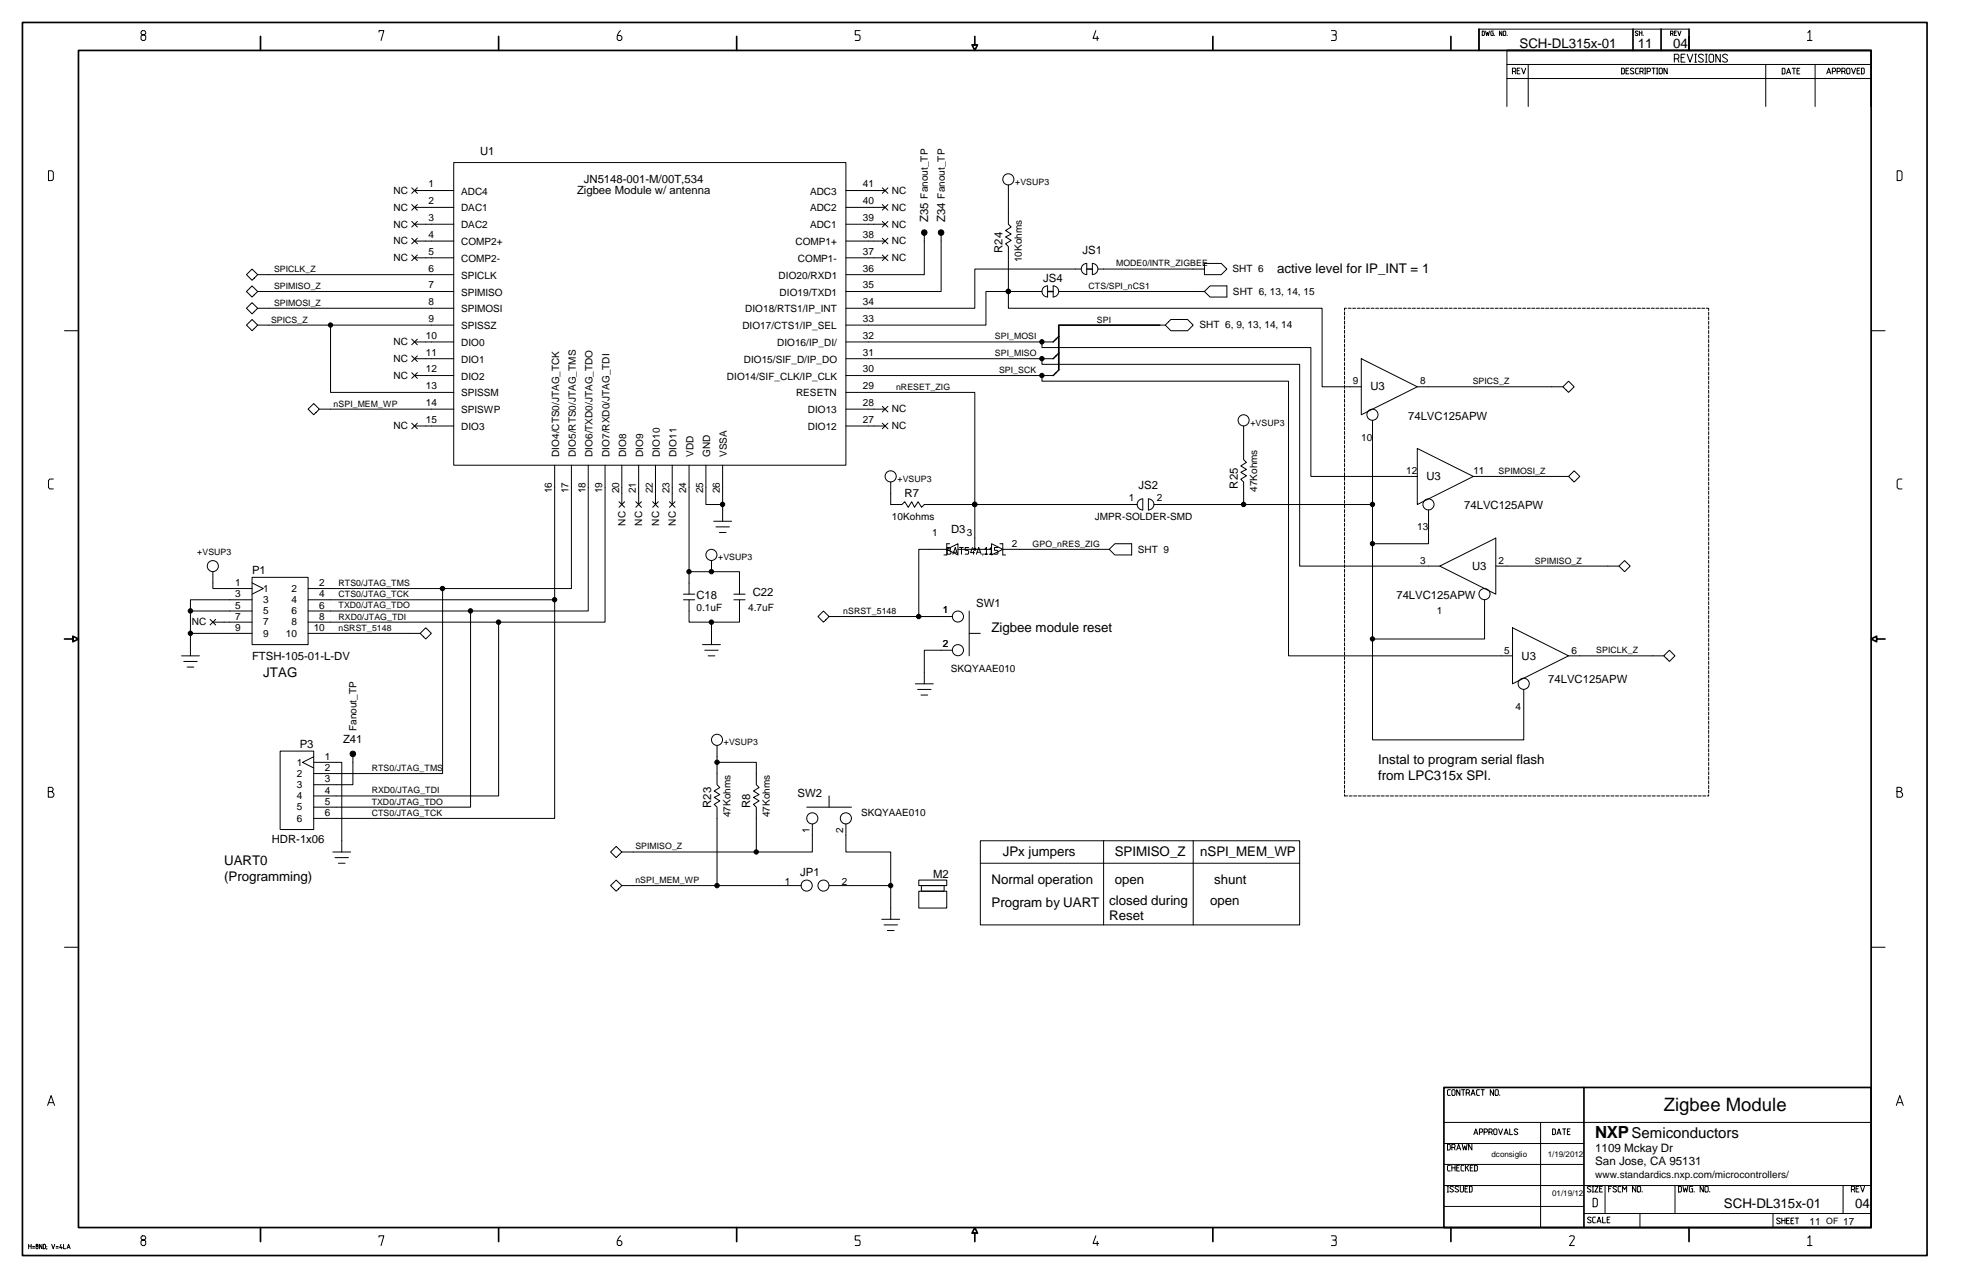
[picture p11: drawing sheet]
<svg xmlns="http://www.w3.org/2000/svg" width="432mm" height="279mm" viewBox="0 0 432 279" stroke-linecap="round" stroke-linejoin="round" font-family="sans-serif">
<defs><g id="words">
<text font-size="4" x="363.9" y="242.8">Zigbee Module</text>
<text font-size="3.7" x="348.9" y="248.7">NXP</text>
<text font-size="3.3" x="356.9" y="248.8">Semiconductors</text>
<g font-size="2.9">
<text x="332.4" y="10.5">SCH-DL315x-01</text>
<text x="358.3" y="10.5">11</text>
<text x="366" y="10.5">04</text>
<text x="279.4" y="59.8">active level for IP_INT = 1</text>
<text x="216.9" y="138.2">Zigbee module reset</text>
<text x="57.6" y="148">JTAG</text>
<text x="301.5" y="167.1">Instal to program serial flash</text>
<text x="301.5" y="170.5">from LPC315x SPI.</text>
<text x="49" y="189.2">UART0</text>
<text x="219.4" y="187.2">JPx jumpers</text>
<text x="243.9" y="187.2">SPIMISO_Z</text>
<text x="262.5" y="187.2">nSPI_MEM_WP</text>
<text x="49" y="192.6">(Programming)</text>
<text x="216.9" y="193.3">Normal operation</text>
<text x="242.6" y="197.8">closed during</text>
<text x="243.9" y="193.3">open</text>
<text x="264.7" y="197.8">open</text>
<text x="265.6" y="193.3">shunt</text>
<text x="216.9" y="198.2">Program by UART</text>
<text x="242.6" y="201.1">Reset</text>
<text x="377.1" y="264.1">SCH-DL315x-01</text>
<text x="405.8" y="264.1">04</text>
</g>
<g font-size="2.5">
<text x="105" y="33.9">U1</text>
<text x="127.7" y="40">JN5148-001-M/00T,534</text>
<text x="126.2" y="42.5">Zigbee Module w/ antenna</text>
<text x="203" y="48.5" transform="rotate(-90 203 48.5)">Z35</text>
<text x="206.7" y="48.5" transform="rotate(-90 206.7 48.5)">Z34</text>
<text x="219.3" y="55.3" transform="rotate(-90 219.3 55.3)">R24</text>
<text x="236.8" y="55.4">JS1</text>
<text x="228.2" y="61.6">JS4</text>
<text x="299.8" y="85.4">U3</text>
<text x="308" y="91.8">74LVC125APW</text>
<text x="249" y="106.9">JS2</text>
<text x="270.7" y="106.8" transform="rotate(-90 270.7 106.8)">R25</text>
<text x="312" y="105">U3</text>
<text x="197.9" y="108.6">R7</text>
<text x="320.3" y="111.4">74LVC125APW</text>
<text x="208.1" y="116.6">D3</text>
<text x="55.1" y="125.6">P1</text>
<text x="322" y="124.6">U3</text>
<text x="152.3" y="130.9">C18</text>
<text x="164.7" y="130.3">C22</text>
<text x="305.5" y="131">74LVC125APW</text>
<text x="213.6" y="132.6">SW1</text>
<text x="55.1" y="144.4">FTSH-105-01-L-DV</text>
<text x="332.8" y="144.2">U3</text>
<text x="338.7" y="149.4">74LVC125APW</text>
<text x="65.6" y="163.6">P3</text>
<text x="75" y="162.3">Z41</text>
<text x="155.5" y="176.6" transform="rotate(-90 155.5 176.6)">R23</text>
<text x="164.1" y="176.6" transform="rotate(-90 164.1 176.6)">R8</text>
<text x="174.5" y="174.2">SW2</text>
<text x="59.5" y="184.4">HDR-1x06</text>
<text x="175" y="191.6">JP1</text>
<text x="204.1" y="192">M2</text>
<text x="348.9" y="251.8">1109 Mckay Dr</text>
<text x="348.9" y="254.7">San Jose, CA 95131</text>
</g>
<g font-size="2.2">
<text x="93.7" y="41">1</text>
<text x="188.7" y="41">41</text>
<text x="86.1" y="42.4">NC</text>
<text x="86.1" y="46.1">NC</text>
<text x="93.7" y="44.7">2</text>
<text x="100.9" y="42.6">ADC4</text>
<text x="100.9" y="46.2">DAC1</text>
<text x="177.2" y="42.6">ADC3</text>
<text x="177.2" y="46.2">ADC2</text>
<text x="188.7" y="44.7">40</text>
<text x="195.1" y="46.1">NC</text>
<text x="195.1" y="42.4">NC</text>
<text x="203" y="43.4" transform="rotate(-90 203 43.4)">Fanout_TP</text>
<text x="206.7" y="43.4" transform="rotate(-90 206.7 43.4)">Fanout_TP</text>
<text x="86.1" y="49.7">NC</text>
<text x="86.1" y="53.4">NC</text>
<text x="93.7" y="48.3">3</text>
<text x="93.7" y="52">4</text>
<text x="100.9" y="49.9">DAC2</text>
<text x="100.9" y="53.6">COMP2+</text>
<text x="174" y="53.6">COMP1+</text>
<text x="177.2" y="49.9">ADC1</text>
<text x="188.7" y="52">38</text>
<text x="188.7" y="48.3">39</text>
<text x="195.1" y="53.4">NC</text>
<text x="195.1" y="49.7">NC</text>
<text x="86.1" y="57.1">NC</text>
<text x="93.7" y="59.4">6</text>
<text x="93.7" y="55.7">5</text>
<text x="100.9" y="57.3">COMP2-</text>
<text x="174.5" y="57.3">COMP1-</text>
<text x="188.7" y="59.4">36</text>
<text x="188.7" y="55.7">37</text>
<text x="195.1" y="57.1">NC</text>
<text x="223.5" y="57.3" transform="rotate(-90 223.5 57.3)">10Kohms</text>
<text x="269.6" y="59.5">SHT 6</text>
<text x="93.7" y="63.1">7</text>
<text x="100.9" y="60.9">SPICLK</text>
<text x="100.9" y="64.6">SPIMISO</text>
<text x="170.3" y="60.9">DIO20/RXD1</text>
<text x="170.5" y="64.6">DIO19/TXD1</text>
<text x="188.7" y="63.1">35</text>
<text x="269.7" y="64.5">SHT 6, 13, 14, 15</text>
<text x="93.7" y="70.4">9</text>
<text x="93.7" y="66.7">8</text>
<text x="100.9" y="68.3">SPIMOSI</text>
<text x="100.9" y="72">SPISSZ</text>
<text x="162.4" y="72">DIO17/CTS1/IP_SEL</text>
<text x="163" y="68.3">DIO18/RTS1/IP_INT</text>
<text x="188.7" y="66.7">34</text>
<text x="188.7" y="70.4">33</text>
<text x="262.4" y="71.8">SHT 6, 9, 13, 14, 14</text>
<text x="86.1" y="75.5">NC</text>
<text x="93.1" y="77.7">11</text>
<text x="93.1" y="74.1">10</text>
<text x="100.9" y="75.7">DIO0</text>
<text x="170" y="75.7">DIO16/IP_DI/</text>
<text x="188.7" y="74.1">32</text>
<text x="188.7" y="77.7">31</text>
<text x="86.1" y="79.1">NC</text>
<text x="86.1" y="82.8">NC</text>
<text x="93.1" y="81.4">12</text>
<text x="100.9" y="79.3">DIO1</text>
<text x="100.9" y="83">DIO2</text>
<text x="159" y="83">DIO14/SIF_CLK/IP_CLK</text>
<text x="162.7" y="79.3">DIO15/SIF_D/IP_DO</text>
<text x="188.7" y="81.4">30</text>
<text x="93.1" y="88.8">14</text>
<text x="93.1" y="85.1">13</text>
<text x="100.9" y="86.7">SPISSM</text>
<text x="174.1" y="86.7">RESETN</text>
<text x="188.7" y="85.1">29</text>
<text x="188.7" y="88.8">28</text>
<text x="295.9" y="84.1">9</text>
<text x="310.6" y="84.1">8</text>
<text x="86.1" y="93.9">NC</text>
<text x="93.1" y="92.5">15</text>
<text x="100.9" y="90.3">SPISWP</text>
<text x="100.9" y="94">DIO3</text>
<text x="176.7" y="90.3">DIO13</text>
<text x="176.7" y="94">DIO12</text>
<text x="188.7" y="92.5">27</text>
<text x="195.1" y="93.9">NC</text>
<text x="195.1" y="90.2">NC</text>
<text x="122.3" y="99.9" transform="rotate(-90 122.3 99.9)">DIO4/CTS0/JTAG_TCK</text>
<text x="125.9" y="99.9" transform="rotate(-90 125.9 99.9)">DIO5/RTS0/JTAG_TMS</text>
<text x="129.6" y="99.9" transform="rotate(-90 129.6 99.9)">DIO6/TXD0/JTAG_TDO</text>
<text x="133.3" y="99.9" transform="rotate(-90 133.3 99.9)">DIO7/RXD0/JTAG_TDI</text>
<text x="137" y="99.9" transform="rotate(-90 137 99.9)">DIO8</text>
<text x="140.7" y="99.9" transform="rotate(-90 140.7 99.9)">DIO9</text>
<text x="144.3" y="99.9" transform="rotate(-90 144.3 99.9)">DIO10</text>
<text x="148" y="99.9" transform="rotate(-90 148 99.9)">DIO11</text>
<text x="151.7" y="99.9" transform="rotate(-90 151.7 99.9)">VDD</text>
<text x="155.4" y="99.9" transform="rotate(-90 155.4 99.9)">GND</text>
<text x="159" y="99.9" transform="rotate(-90 159 99.9)">VSSA</text>
<text x="297.8" y="96.3">10</text>
<text x="120.7" y="107.8" transform="rotate(-90 120.7 107.8)">16</text>
<text x="124.4" y="107.8" transform="rotate(-90 124.4 107.8)">17</text>
<text x="128.1" y="107.8" transform="rotate(-90 128.1 107.8)">18</text>
<text x="131.7" y="107.8" transform="rotate(-90 131.7 107.8)">19</text>
<text x="135.4" y="107.8" transform="rotate(-90 135.4 107.8)">20</text>
<text x="139.1" y="107.8" transform="rotate(-90 139.1 107.8)">21</text>
<text x="142.8" y="107.8" transform="rotate(-90 142.8 107.8)">22</text>
<text x="146.4" y="107.8" transform="rotate(-90 146.4 107.8)">23</text>
<text x="150.1" y="107.8" transform="rotate(-90 150.1 107.8)">24</text>
<text x="153.8" y="107.8" transform="rotate(-90 153.8 107.8)">25</text>
<text x="157.5" y="107.8" transform="rotate(-90 157.5 107.8)">26</text>
<text x="275" y="107.6" transform="rotate(-90 275 107.6)">47Kohms</text>
<text x="307.6" y="103.7">12</text>
<text x="322.3" y="103.7">11</text>
<text x="195.1" y="113.6">10Kohms</text>
<text x="239.5" y="113.8">JMPR-SOLDER-SMD</text>
<text x="246.9" y="109.6">1</text>
<text x="253" y="109.6">2</text>
<text x="136.8" y="114.9" transform="rotate(-90 136.8 114.9)">NC</text>
<text x="140.5" y="114.9" transform="rotate(-90 140.5 114.9)">NC</text>
<text x="144.2" y="114.9" transform="rotate(-90 144.2 114.9)">NC</text>
<text x="147.8" y="114.9" transform="rotate(-90 147.8 114.9)">NC</text>
<text x="203.9" y="117.2">1</text>
<text x="211.5" y="117.2">3</text>
<text x="221.3" y="119.6">2</text>
<text x="310" y="115.9">13</text>
<text x="248.9" y="120.8">SHT 9</text>
<text x="310.6" y="123.3">3</text>
<text x="327.8" y="123.3">2</text>
<text x="51.5" y="128.1">1</text>
<text x="51.5" y="130.6">3</text>
<text x="57.6" y="129.4">1</text>
<text x="57.6" y="131.8">3</text>
<text x="63.7" y="129.4">2</text>
<text x="63.7" y="131.8">4</text>
<text x="69.8" y="128.1">2</text>
<text x="69.8" y="130.6">4</text>
<text x="42" y="136.7">NC</text>
<text x="51.5" y="133">5</text>
<text x="51.5" y="135.5">7</text>
<text x="51.5" y="137.9">9</text>
<text x="57.6" y="134.3">5</text>
<text x="57.6" y="136.7">7</text>
<text x="63.7" y="134.3">6</text>
<text x="63.7" y="136.7">8</text>
<text x="68.6" y="137.9">10</text>
<text x="69.8" y="133">6</text>
<text x="69.8" y="135.5">8</text>
<text x="152.3" y="133.5">0.1uF</text>
<text x="163.7" y="133.5">4.7uF</text>
<text x="206.3" y="134.1">1</text>
<text x="314.3" y="134.3">1</text>
<text x="57.6" y="139.2">9</text>
<text x="62.5" y="139.2">10</text>
<text x="206.3" y="141.5">2</text>
<text x="329" y="142.9">5</text>
<text x="343.7" y="142.9">6</text>
<text x="208" y="146.9">SKQYAAE010</text>
<text x="331.5" y="155.1">4</text>
<text x="78" y="159.8" transform="rotate(-90 78 159.8)">Fanout_TP</text>
<text x="64.9" y="167.4">1</text>
<text x="71.1" y="166.1">1</text>
<text x="64.9" y="169.8">2</text>
<text x="64.9" y="172.3">3</text>
<text x="71.1" y="173.5">4</text>
<text x="71.1" y="171">3</text>
<text x="71.1" y="168.6">2</text>
<text x="64.9" y="174.7">4</text>
<text x="64.9" y="177.2">5</text>
<text x="64.9" y="179.6">6</text>
<text x="71.1" y="178.4">6</text>
<text x="71.1" y="175.9">5</text>
<text x="159.8" y="178.6" transform="rotate(-90 159.8 178.6)">47Kohms</text>
<text x="168.4" y="178.6" transform="rotate(-90 168.4 178.6)">47Kohms</text>
<text x="188.3" y="178.4">SKQYAAE010</text>
<text x="177.1" y="182.2" transform="rotate(-90 177.1 182.2)">1</text>
<text x="184.4" y="182.2" transform="rotate(-90 184.4 182.2)">2</text>
<text x="171.7" y="193.4">1</text>
<text x="184.1" y="193.4">2</text>
<text x="348.9" y="257.5">www.standardics.nxp.com/microcontrollers/</text>
<text x="395.8" y="267.7">11</text>
<text x="403.2" y="267.7">17</text>
</g>
<g font-size="1.9">
<text x="222.1" y="40.4">+VSUP3</text>
<text x="59.9" y="59.5">SPICLK_Z</text>
<text x="244.1" y="58.3">MODE0/INTR_ZIGBEE</text>
<text x="59.9" y="63.2">SPIMISO_Z</text>
<text x="238.1" y="63.2">CTS/SPI_nCS1</text>
<text x="59.3" y="70.5">SPICS_Z</text>
<text x="59.9" y="66.8">SPIMOSI_Z</text>
<text x="239.9" y="70.5">SPI</text>
<text x="217.6" y="74.2">SPI_MOSI</text>
<text x="217.6" y="77.9">SPI_MISO</text>
<text x="218.5" y="81.5">SPI_SCK</text>
<text x="322.1" y="84">SPICS_Z</text>
<text x="73" y="88.9">nSPI_MEM_WP</text>
<text x="196" y="85.2">nRESET_ZIG</text>
<text x="273.5" y="93.1">+VSUP3</text>
<text x="196.3" y="105.4">+VSUP3</text>
<text x="327.8" y="103.6">SPIMOSI_Z</text>
<text x="225.9" y="119.5">GPO_nRES_ZIG</text>
<text x="43.2" y="121.3">+VSUP3</text>
<text x="157.1" y="122.5">+VSUP3</text>
<text x="335.8" y="123.2">SPIMISO_Z</text>
<text x="74" y="130.6">CTS0/JTAG_TCK</text>
<text x="74" y="128.1">RTS0/JTAG_TMS</text>
<text x="74" y="137.9">nSRST_5148</text>
<text x="74" y="133">TXD0/JTAG_TDO</text>
<text x="74" y="135.5">RXD0/JTAG_TDI</text>
<text x="184.4" y="134.2">nSRST_5148</text>
<text x="349.2" y="142.8">SPICLK_Z</text>
<text x="158.3" y="163">+VSUP3</text>
<text x="81.3" y="168.6">RTS0/JTAG_TMS</text>
<text x="81.3" y="173.4">RXD0/JTAG_TDI</text>
<text x="81.3" y="178.4">CTS0/JTAG_TCK</text>
<text x="81.3" y="175.9">TXD0/JTAG_TDO</text>
<text x="139" y="185.7">SPIMISO_Z</text>
<text x="139" y="193.1">nSPI_MEM_WP</text>
<text x="399.5" y="267.7">OF</text>
</g>
<g font-size="1.8">
<text x="326.3" y="253">dconsiglio</text>
<text x="338.6" y="253">1/19/2012</text>
<text x="339.5" y="261.6">01/19/12</text>
</g>
</g></defs>
<g fill="none" stroke="#000" stroke-width=".22">
<path d="M31.1 6.7l-.3 .3v.3l.3 .3h.5l.3 .3v.6l-.3 .3h-.5l-.3-.3v-.6l.3-.3h.5l.3-.3v-.3l-.3-.3zM82.9 7v-.3h1.1l-.6 2.1M135.7 6.7a2.04 2.04 0 0 0-.7 1.8l.3 .3h.4l.3-.3v-.4l-.3-.3h-.6M188.1 6.7h-1v.9h.7l.3 .3-.1 .8-.9 .1M239.7 6.7l-.6 1.7h1.2M240 7.9v.9M291.2 6.7h.8a.55 .55 0 0 1 .2 .8l-.2 .1M291.5 7.6l.7 .1 .1 .8-.3 .3h-.8M324.2 6.8l.5 .1-.1 .9h-.4zM325 6.8l.2 1 .2-.7 .2 .7 .2-1M326.6 6.8h-.4l-.1 .1 .1 .9h.4v-.6h-.1M326.9 7.7v.1"/>
<path d="M328.5 6.8v1l-.5-1v1M329 6.8l.4 .1-.2 .9-.4-.2zM329.6 11v12.3M329.6 17.2h79.7M329.6 14.1h79.7M329.7 7.7v.1M330.8 15.6h.6l.2-.1v-.4l-.2-.2h-.6v1.3M331.4 15.6l.2 .6M331.9 15.5h.4M332.5 14.9h-.6v1.3h.6M332.8 14.9l.5 1.3 .4-1.3M334.3 14.1v9.2"/>
<path d="M354.7 14.9h.5l.1 .2v.9l-.1 .2h-.5zM355.7 15.5h.4M356.3 14.9h-.6v1.3h.6M357.4 15.1l-.5-.2-.3 .3 .7 .5v.3l-.4 .2-.3-.2M358.3 6.9l-.2-.1-.3 .1v.2l.5 .5-.2 .2-.4-.2M358.4 14.9h-.5l-.1 .2v.9l.1 .2h.5M358.6 6.8v1M358.6 7.2h.6M358.7 15.6h.6l.1-.1v-.4l-.1-.2h-.6v1.3M359.2 6.8v1M359.3 15.6l.1 .6M359.4 7.7v.1"/>
<path d="M359.7 16.2h.3M359.7 14.9h.3M359.9 14.9v1.3M360.3 15.6h.5l.2-.1v-.4l-.2-.2h-.5v1.3M361.4 14.9h.7M361.7 14.9v1.3M362.4 16.2h.2M362.4 14.9h.2M362.5 14.9v1.3M363.1 14.9h.4l.1 .2v.9l-.1 .2h-.4l-.2-.2v-.9zM364.7 14.9v1.3l-.7-1.3v1.3M365.4 7.3h.4v-.5h-.4v1"/>
<path d="M365.8 7.3l.2 .5M366.2 12.8h.8l.2-.2v-.5l-.2-.2h-.8v1.7M366.2 7.2h.4M366.7 6.8h-.5v1h.5M367 12.8l.2 .8M367 6.8l.3 1 .4-1M367.7 12.6h.6M368.6 11.9h-.9v1.7h.9M369.1 11.9l.6 1.7 .6-1.7M369.5 6.4h-46v4.6h46M370.7 13.6h.4M370.7 11.9h.4"/>
<path d="M370.9 11.9v1.7M372.6 12.1a.62 .62 0 0 0-1.1 .1l.1 .3 .9 .5v.5a.7 .7 0 0 1-1-.2M373 13.6h.4M373 11.9h.4M373.2 11.9v1.7M374.1 11.9h.5l.2 .2v1.2l-.2 .3h-.5l-.3-.3v-1.2zM376.3 11.9v1.7l-1-1.7v1.7M377.9 12.1a.62 .62 0 0 0-1.1 .1l1 .8 .1 .2-.1 .3a.68 .68 0 0 1-1-.2M386.2 14.1v9.2M389.8 14.9h.5l.2 .2v.9l-.2 .2h-.5zM390.8 16.2l.4-1.3 .5 1.3M391 15.8h.5"/>
<path d="M392 14.9h.7M392.4 14.9v1.3M393.1 15.5h.4M393.7 14.9h-.6v1.3h.6M395.5 7.2l.4-.5v2.1h-.4h.9M397 14.1v9.2M399.6 16.2l.4-1.3 .5 1.3M399.8 15.8h.5M400.8 15.6h.5l.2-.1v-.4l-.2-.2h-.5v1.3M401.8 15.6h.6l.1-.1v-.4l-.1-.2h-.6v1.3M402.9 15.6h.5l.2-.1v-.4l-.2-.2h-.5v1.3M403.4 15.6l.2 .6"/>
<path d="M404.1 14.9h.4l.2 .2v.9l-.2 .2h-.4l-.2-.2v-.9zM405 14.9l.4 1.3 .5-1.3M406.2 15.5h.5M406.8 14.9h-.6v1.3h.6M407.2 14.9h.4l.2 .2v.9l-.2 .2h-.4zM10.6 37.3h.8l.3 .4v1.5l-.3 .3h-.8zM99.3 35.5h85.7v66.2h-85.7zM415 37.3h.8l.3 .4v1.5l-.3 .3h-.8zM90.1 41.1l1.2 1.2M90.1 44.7l1.2 1.3M90.1 48.4l1.2 1.2M90.1 52.1l1.2 1.2"/>
<path d="M90.1 55.8l1.2 1.2M90.7 41.7h8.6M90.7 45.3h8.6M90.7 49h8.6M90.7 52.7h8.6M90.7 56.4h8.6M91.3 41.1l-1.2 1.2M91.3 44.7l-1.2 1.3M91.3 48.4l-1.2 1.2M91.3 52.1l-1.2 1.2M91.3 55.8l-1.2 1.2M193 55.8l1.2 1.2"/>
<path d="M193 52.1l1.2 1.2M193 48.4l1.2 1.2M193 44.7l1.2 1.3M193 41.1l1.2 1.2M193.6 41.7h-8.6M193.6 45.3h-8.6M193.6 49h-8.6M193.6 52.7h-8.6M193.6 56.4h-8.6M194.2 55.8l-1.2 1.2M194.2 52.1l-1.2 1.2M194.2 48.4l-1.2 1.2"/>
<path d="M194.2 44.7l-1.2 1.3M194.2 41.1l-1.2 1.2M202.2 51.5v8.5h-17.2M205.9 51.5v12.2h-20.9M220.6 40.4v8.6l.6 .6-1.2 .8 1.2 .8-1.2 .6 1.2 .8-1.2 .7 .6 .6v13.5h68.6v17.2h8.6M236.5 58.8h-23.3v8.6h-28.2M236.7 58.1l.6-.4 .4-.1v2.4a1.22 1.22 0 0 1-1-1.9zM238.9 57.6a1.22 1.22 0 0 1 1.3 1.2 1.22 1.22 0 0 1-1.3 1.2M239 57.6v2.4M240.2 58.8h23.3M263.5 57.6h3.6l1.3 1.2-1.3 1.2h-3.6zM14.1 72.3h3.1"/>
<path d="M53.9 63.7l1.2-1.2 1.3 1.2-1.3 1.2zM53.9 60l1.2-1.2 1.3 1.2-1.3 1.3zM53.9 67.4l1.2-1.2 1.3 1.2-1.3 1.2zM53.9 71.1l1.2-1.3 1.3 1.3-1.3 1.2zM56.4 71.1h42.9M56.4 67.4h42.9M56.4 60h42.9M72.3 71.1v14.7h27M90.1 74.1l1.2 1.3M90.1 77.8l1.2 1.2M90.7 74.8h8.6M90.7 78.4h8.6"/>
<path d="M91.3 74.1l-1.2 1.3M91.3 77.8l-1.2 1.2M99.3 63.7h-42.9M227.9 74.8v1.2h58.8v28.2h23.3M227.9 78.4v1.3h56.4v44.1h30.6M227.9 63.7h-12.2v7.4h-30.7M228.2 63l.5-.4 .4-.1v2.4a1.21 1.21 0 0 1-.9-1.9zM230.4 62.5a1.21 1.21 0 0 1 1.2 1.2 1.21 1.21 0 0 1-1.2 1.2M230.4 74.8h-45.4M230.4 78.4h-45.4M230.4 62.5v2.4M253.7 71.1h1.2"/>
<path d="M256.1 69.9h3.7l1.2 1.2-1.2 1.2h-3.7l-1.2-1.2zM263.5 63.7l1.2-1.2h3.7v2.4h-3.7zM263.5 63.7h-31.9M294.1 68.2v.7M294.1 69.2v.6M294.1 70.2v.7M294.1 71.2v.7M294.1 72.2v.7M294.1 73.2v.7M294.1 74.2v.7M294.1 75.2v.7M294.1 76.2v.7"/>
<path d="M294.1 77.2v.7M294.1 78.2v.7M294.1 79.2v.7M294.5 67.4h-.4v.4M294.9 67.4h.7M295.9 67.4h.6M296.9 67.4h.7M297.8 78.4l12.2 6.2-12.2 6.1zM297.9 67.4h.7M298.9 67.4h.7M299.9 67.4h.7M300.9 67.4h.7"/>
<path d="M301.9 67.4h.7M302.9 67.4h.7M303.9 67.4h.7M304.9 67.4h.7M305.9 67.4h.7M306.9 67.4h.7M308 67.4h.6M308.9 67.4h.7M310 67.4h.6M311 67.4h.6M312 67.4h.6M313 67.4h.6"/>
<path d="M314 67.4h.6M315 67.4h.6M316 67.4h.7M317 67.4h.6M318 67.4h.7M319 67.4h.7M320 67.4h.7M321 67.4h.7M322 67.4h.7M323 67.4h.7M324 67.4h.7M325 67.4h.7"/>
<path d="M326 67.4h.7M327 67.4h.7M328 67.4h.7M329.1 67.4h.6M330.1 67.4h.6M331.1 67.4h.6M332.1 67.4h.6M333.1 67.4h.6M334.1 67.4h.6M335.1 67.4h.6M336.1 67.4h.6M337.1 67.4h.7"/>
<path d="M338.1 67.4h.7M339.1 67.4h.7M340.1 67.4h.7M341.1 67.4h.7M342.1 67.4h.7M343.1 67.4h.7M344.1 67.4h.7M345.1 67.4h.7M346.1 67.4h.7M347.1 67.4h.7M348.1 67.4h.7M349.1 67.4h.7"/>
<path d="M350.2 67.4h.6M351.2 67.4h.6M352.2 67.4h.6M353.2 67.4h.6M354.2 67.4h.6M355.2 67.4h.6M356.2 67.4h.6M357.2 67.4h.6M358.2 67.4h.7M359.2 67.4h.7M360.2 67.4h.7M361.2 67.4h.7"/>
<path d="M362.2 67.4h.7M363.2 67.4h.7M364.2 67.4h.7M365.2 67.4h.7M366.2 67.4h.7M367.2 67.4h.7M368.2 67.4h.7M369.3 67.4h.6M370.2 67.4h.7M371.2 67.4h.7M372.3 67.4h.6M373.3 67.4h.5v.5"/>
<path d="M373.8 68.2v.7M373.8 69.2v.7M373.8 70.3v.6M373.8 71.2v.7M373.8 72.3v.6M373.8 73.3v.6M373.8 74.3v.6M373.8 75.3v.6M373.8 76.3v.6M373.8 77.3v.6M373.8 78.3v.7M373.8 79.3v.6"/>
<path d="M409.3 72.3h3M67.4 89.5l1.2-1.3 1.2 1.3-1.2 1.2zM69.8 89.5h29.5M90.1 81.5l1.2 1.2M90.1 92.5l1.2 1.2M90.7 82.1h8.6M90.7 93.1h8.6M91.3 81.5l-1.2 1.2M91.3 92.5l-1.2 1.2M185 85.8h28.2v34.3h3.7M193 92.5l1.2 1.2M193 88.8l1.2 1.3"/>
<path d="M193.6 89.5h-8.6M193.6 93.1h-8.6M194.2 92.5l-1.2 1.2M194.2 88.8l-1.2 1.3M227.9 82.1v1.2h54v60.1h49M230.4 82.1h-45.4M272 93.1v7.4l.6 .6-1.2 .8 1.2 .7-1.2 .7 1.2 .7-1.2 .8 .6 .6v4.9M294.1 80.2v.7M294.1 81.2v.7M294.1 82.3v.6M294.1 83.2v.7M294.1 84.3v.6"/>
<path d="M294.1 85.3v.6M294.1 86.3v.6M294.1 87.3v.6M294.1 88.3v.6M294.1 89.3v.7M294.1 90.3v.7M294.1 91.3v.6M294.1 92.3v.7M294.1 93.3v.7M294.1 94.3v.7M294.1 95.3v.7M294.1 96.3v.7"/>
<path d="M294.1 97.3v.7M294.1 98.3v.7M294.1 99.3v.7M300.2 91.9v4.8M300.2 96.8v65h33.1v-6.2M310 98l12.3 6.2-12.3 6.1zM310 84.6h31.9M343.1 83.3l1.2 1.3-1.2 1.2-1.2-1.2zM373.8 80.3v.7M373.8 81.3v.7M373.8 82.3v.7M373.8 83.3v.7"/>
<path d="M373.8 84.3v.7M373.8 85.3v.7M373.8 86.3v.7M373.8 87.3v.7M373.8 88.3v.7M373.8 89.3v.7M373.8 90.3v.7M373.8 91.4v.6M373.8 92.3v.7M373.8 93.3v.7M373.8 94.4v.6M373.8 95.4v.6"/>
<path d="M373.8 96.4v.6M373.8 97.4v.6M373.8 98.4v.6M373.8 99.4v.7M11.7 104.7h-.8l-.3 .4v1.5l.3 .3h.8M121.3 101.7v77.2h-52.7M125 101.7v27h-57.6M128.7 101.7v31.9h-61.3M132.4 101.7v34.3h-65M135.4 109.7l1.2 1.2M136 101.7v8.6M136.6 109.7l-1.2 1.2"/>
<path d="M139.1 109.7l1.2 1.2M139.7 101.7v8.6M140.3 109.7l-1.2 1.2M142.8 109.7l1.2 1.2M143.4 101.7v8.6M144 109.7l-1.2 1.2M146.4 109.7l1.3 1.2M147 101.7v8.6M147.7 109.7l-1.3 1.2M150.7 101.7v28.2M154.4 101.7v8.6h3.7M156.1 114h3.9"/>
<path d="M156.6 115.2h3M157.4 116.4h1.4M158.1 101.7v12.3M194.8 105.4v4.9h2.5l.6-.6 .8 1.2 .7-1.2 .6 1.2 .8-1.2 .8 1.2 .6-.6h46.6M207.7 118.9h-.6v2.4h-.6M209.9 119.7h.8M210.3 119.7v1.5M211.9 119.7h-.8v.6h.6l.2 .2-.1 .6-.7 .1M212.7 119.7l-.4 1.1h.8M216.9 118.9l2.5 1.2-2.5 1.2zM218.3 119.7h-.7v.6h.5l.2 .2-.1 .6-.6 .1M218.7 118.9h.7v2.4h.6"/>
<path d="M249 109.6l.6-.5h.4v2.4a1.21 1.21 0 0 1-1-1.9zM251.2 109.1a1.21 1.21 0 0 1 1.2 1.2 1.21 1.21 0 0 1-1.2 1.2M251.2 109.1v2.4M252.4 110.3h47.8M294.1 100.3v.7M294.1 101.3v.7M294.1 102.3v.7M294.1 103.4v.6M294.1 104.4v.6M294.1 105.4v.6M294.1 106.4v.6M294.1 107.4v.6"/>
<path d="M294.1 108.4v.7M294.1 109.4v.6M294.1 110.4v.6M294.1 111.4v.7M294.1 112.4v.7M294.1 113.4v.7M294.1 114.4v.7M294.1 115.4v.7M294.1 116.4v.7M294.1 117.4v.7M294.1 118.4v.7M294.1 119.4v.7"/>
<path d="M312.5 111.5v4.9M312.5 116.4v2.5h-12.3M343.1 104.2h-20.8M344.3 102.9l1.3 1.3-1.3 1.2-1.2-1.2zM373.8 100.4v.6M373.8 101.4v.7M373.8 102.4v.7M373.8 103.4v.7M373.8 104.4v.7M373.8 105.4v.7M373.8 106.4v.7M373.8 107.4v.7"/>
<path d="M373.8 108.4v.7M373.8 109.4v.7M373.8 110.4v.7M373.8 111.4v.7M373.8 112.4v.7M373.8 113.5v.6M373.8 114.4v.7M373.8 115.5v.6M373.8 116.5v.6M373.8 117.5v.6M373.8 118.5v.6M373.8 119.5v.6"/>
<path d="M416.1 104.7h-.8l-.3 .4v1.5l.3 .3h.8M46 135.4l1.2 1.2M46.6 125v3.7h8.5M46.6 136h8.5M47.2 135.4l-1.2 1.2M55.1 131.1h-13.4v12.3M55.1 138.5h-13.4M55.1 133.6h-13.4M55.1 126.2h12.3v14.7h-12.3zM55.1 127.4l2.5 1.3-2.5 1.2M67.4 138.5h24.5M67.4 131.1h53.9"/>
<path d="M93.1 137.2l1.3 1.3-1.3 1.2-1.2-1.2zM96.8 128.7v40.4h-28.2M102.9 133.6v42.9h-34.3M109.1 136v38h-40.5M149.5 129.9h2.5M149.5 131.1h2.5M150.7 131.1v4.9h11.1v-4.9M150.7 125h11.1v4.9M155.6 125h.1M155.6 122.6v2.4M155.6 136v4.9M160.5 131.1h2.5"/>
<path d="M160.5 129.9h2.5M178.9 134.8l1.2-1.2 1.3 1.2-1.3 1.2zM181.4 134.8h26.9M207.1 120.1h-6.1v14.7M207.1 120.1l2.4-1.2v2.4zM207.2 120.3h.5l.2-.4-.2-.2h-.5v1.5h.6l.2-.6-.3-.3M208.4 121.2l.6-1.5 .5 1.5M208.6 120.7h.7M209.5 120.1h3.7M212 138.5h2.4M212 133.6v9.8M213 120.5v.7"/>
<path d="M213.6 121.2l.5-1.5 .5 1.5M213.8 120.7h.6M215 121.1l-.1 .3M215.5 120l.3-.3v1.5h-.3h.6M216.5 120l.3-.3v1.5h-.3h.6M219.4 120.1h23.2M242.6 120.1l1.3-1.2h3.6v2.4h-3.6zM294.1 120.4v.7M294.1 121.4v.7M294.1 122.4v.7M294.1 123.4v.7M294.1 124.5v.6"/>
<path d="M294.1 125.5v.6M294.1 126.5v.6M294.1 127.5v.6M294.1 128.5v.6M294.1 129.5v.6M294.1 130.5v.6M294.1 131.5v.6M294.1 132.5v.7M294.1 133.5v.7M294.1 134.5v.7M294.1 135.5v.7M294.1 136.5v.7"/>
<path d="M294.1 137.5v.7M294.1 138.5v.7M294.1 139.5v.7M314.9 123.8l12.3-6.2v12.3zM324.7 136v3.7h-24.5M324.7 131.1v4.9M330.9 137.2l12.2 6.2-12.2 6.1zM354.1 123.8l1.3-1.2 1.2 1.2-1.2 1.2zM354.1 123.8h-26.9M373.8 120.5v.7M373.8 121.5v.7M373.8 122.5v.6"/>
<path d="M373.8 123.5v.7M373.8 124.5v.7M373.8 125.5v.7M373.8 126.5v.7M373.8 127.5v.7M373.8 128.5v.7M373.8 129.5v.7M373.8 130.5v.7M373.8 131.5v.7M373.8 132.5v.7M373.8 133.5v.7M373.8 134.6v.6"/>
<path d="M373.8 135.6v.6M373.8 136.6v.6M373.8 137.6v.6M373.8 138.6v.6M373.8 139.6v.7M39.7 143.4h3.9M40.2 144.6h2.9M40.9 145.8h1.5M153.7 140.9h3.9M154.2 142.2h2.9M154.9 143.4h1.5M200.2 149.5h4"/>
<path d="M200.7 150.7h3M201.5 152h1.4M208.3 142.2h-6.1v7.3M294.1 140.5v.7M294.1 141.5v.7M294.1 142.5v.7M294.1 143.6v.6M294.1 144.5v.7M294.1 145.6v.6M294.1 146.6v.6M294.1 147.6v.6M294.1 148.6v.6"/>
<path d="M294.1 149.6v.6M294.1 150.6v.6M294.1 151.6v.7M294.1 152.6v.6M294.1 153.6v.7M294.1 154.6v.7M294.1 155.6v.7M294.1 156.6v.7M294.1 157.6v.7M294.1 158.6v.7M294.1 159.6v.7M333.3 150.7v4.9"/>
<path d="M363.9 143.4h-20.8M365.2 142.2l1.2 1.2-1.2 1.2-1.3-1.2zM373.8 140.6v.6M373.8 141.6v.6M373.8 142.6v.7M373.8 143.6v.7M373.8 144.6v.7M373.8 145.6v.7M373.8 146.6v.7M373.8 147.6v.7M373.8 148.6v.7M373.8 149.6v.7"/>
<path d="M373.8 150.6v.7M373.8 151.6v.7M373.8 152.6v.7M373.8 153.6v.7M373.8 154.6v.7M373.8 155.7v.6M373.8 156.7v.6M373.8 157.7v.6M373.8 158.7v.6M373.8 159.7v.6M10.6 173.1h.7l.3-.4v-.3l-.3-.3h-.7v2.2h.9l.3-.3v-.5l-.5-.4M61.3 164.2h7.3v17.2h-7.3z"/>
<path d="M68.6 166.7h6.2v19.6M68.6 165.4l-2.4 1.3 2.4 1.2M77.2 165.4v6.2h-8.6M156.8 163v8.6l.7 .6-1.3 .7 1.3 .8-1.3 .6 1.3 .8-1.3 .8 .6 .6v17.1M156.8 166.7h8.6v4.9l.7 .6-1.3 .7 1.3 .8-1.3 .6 1.3 .8-1.3 .8 .6 .6v9.8M176.5 176.5h9.8M181.4 174v2.5M294.1 173.7v.3h.7M294.1 160.6v.7M294.1 161.6v.7M294.1 162.6v.7M294.1 163.6v.7"/>
<path d="M294.1 164.7v.6M294.1 165.7v.6M294.1 166.7v.6M294.1 167.7v.6M294.1 168.7v.6M294.1 169.7v.6M294.1 170.7v.6M294.1 171.7v.6M294.1 172.7v.7M295.1 174h.7M296.1 174h.7M297.1 174h.7"/>
<path d="M298.1 174h.7M299.1 174h.7M300.1 174h.7M301.1 174h.7M302.1 174h.7M303.1 174h.7M304.1 174h.7M305.2 174h.6M306.2 174h.6M307.2 174h.6M308.2 174h.6M309.2 174h.6"/>
<path d="M310.2 174h.6M311.2 174h.6M312.2 174h.6M313.2 174h.7M314.2 174h.7M315.2 174h.7M316.2 174h.7M317.2 174h.7M318.2 174h.7M319.2 174h.7M320.2 174h.7M321.2 174h.7"/>
<path d="M322.2 174h.7M323.2 174h.7M324.3 174h.6M325.2 174h.7M326.3 174h.6M327.3 174h.6M328.3 174h.6M329.3 174h.6M330.3 174h.6M331.3 174h.6M332.3 174h.7M333.3 174h.6"/>
<path d="M334.3 174h.7M335.3 174h.7M336.3 174h.7M337.3 174h.7M338.3 174h.7M339.3 174h.7M340.3 174h.7M341.3 174h.7M342.3 174h.7M343.3 174h.7M344.3 174h.7M345.4 174h.6"/>
<path d="M346.4 174h.6M347.4 174h.6M348.4 174h.6M349.4 174h.6M350.4 174h.6M351.4 174h.6M352.4 174h.6M353.4 174h.7M354.4 174h.6M355.4 174h.7M356.4 174h.7M357.4 174h.7"/>
<path d="M358.4 174h.7M359.4 174h.7M360.4 174h.7M361.4 174h.7M362.4 174h.7M363.4 174h.7M364.4 174h.7M365.4 174h.7M366.5 174h.6M367.5 174h.6M368.5 174h.6M369.5 174h.6"/>
<path d="M370.5 174h.6M371.5 174h.6M372.5 174h.6M373.8 173.7v.3h-.3M373.8 160.7v.6M373.8 161.7v.6M373.8 162.7v.6M373.8 163.7v.7M373.8 164.7v.7M373.8 165.7v.7M373.8 166.7v.7M373.8 167.7v.7"/>
<path d="M373.8 168.7v.7M373.8 169.7v.7M373.8 170.7v.7M373.8 171.7v.7M373.8 172.7v.7M415 173.1h.7l.3-.4v-.3l-.3-.3h-.7v2.2h.9l.3-.3v-.5l-.5-.4M72.8 186.3h3.9M73.3 187.5h2.9M74 188.7h1.5M133.6 186.3l1.2-1.3 1.2 1.3-1.2 1.2zM133.6 193.6l1.2-1.2 1.2 1.2-1.2 1.2zM136 193.6h39.2"/>
<path d="M177.7 180.1v6.2h-41.7M181.4 193.6h13.4M185 180.1v6.2h9.8v14.7M201 194.8h6.1v3.7h-6.1zM201 192.4h6.1v1.2h-6.1zM201.5 193.6h5v1.2h-5zM214.4 183.8h69.9v18.4h-69.9zM214.4 188.7h69.9M241.4 183.8v18.4M261 183.8v18.4M14.1 207.1h3.1M192.9 201h3.9"/>
<path d="M193.4 202.2h2.9M194.1 203.4h1.5M409.3 207.1h3M317.2 238.2h-.4l-.2 .2v.9l.2 .2h.4M317.8 238.2h.3l.2 .2v.9l-.2 .2h-.3l-.2-.2v-.9zM319.3 238.2v1.3l-.7-1.3v1.3M319.7 238.2h.7M320.1 238.2v1.3M320.7 238.9h.5l.2-.1v-.4l-.2-.2h-.5v1.3M321.2 238.9l.2 .6M321.8 239.5l.4-1.3 .4 1.3M321.9 239.1h.6"/>
<path d="M323.6 238.2h-.4l-.2 .2v.9l.2 .2h.4M324 238.2h.7M324.3 238.2v1.3M326.7 238.2v1.3l-.7-1.3v1.3M327.2 238.2h.4l.1 .2v.9l-.1 .2h-.4l-.2-.2v-.9zM328.1 239.4v.1M10.4 241.7l.8-2.2 .7 2.2M10.7 241.1h.9M315.8 245.4h93.5M315.8 254.6h30.7M315.8 250h30.7M315.8 259.2h93.5"/>
<path d="M316.6 259.4h.3M316.6 250.2h.5l.1 .1v.9l-.1 .2h-.5zM316.7 259.4v1.2M317.2 254.8h-.4l-.2 .1v.9l.2 .2h.4M317.6 254.8v1.2M317.6 255.3h.7M317.6 250.9h.5l.2-.2v-.4l-.2-.1h-.5v1.2M317.9 259.5l-.5-.1-.3 .2 .7 .6v.3l-.4 .1-.3-.2M318.1 250.9l.2 .5M318.3 254.8v1.2M318.6 255.3h.5M318.6 251.4l.5-1.2 .4 1.2"/>
<path d="M318.8 251h.5M319.1 259.5l-.6-.1-.2 .2 .7 .6v.3l-.5 .1-.2-.2M319.2 254.8h-.6v1.2h.6M319.4 259.4v1l.2 .2h.4l.1-.2v-1M319.8 250.2l.3 1.2 .3-.9 .3 .9 .2-1.2M320.2 254.8h-.4l-.2 .1v.9l.2 .2h.4M320.5 259.9h.4M320.5 254.8v1.2M320.8 255.2l.4 .8M321.1 259.4h-.6v1.2h.6M321.2 254.8l-.7 .7M321.4 259.4h.5l.1 .1v.9l-.1 .2h-.5z"/>
<path d="M321.6 255.3h.4M322 250.2v1.2l-.8-1.2v1.2M322.2 254.8h-.6v1.2h.6M322.4 248.1l.4-1.3 .5 1.3M322.6 254.8h.4l.2 .1v.9l-.2 .2h-.4zM322.6 247.7h.5M323.6 247.5h.5l.2-.1v-.4l-.2-.2h-.5v1.3M324.6 247.5h.6l.2-.1v-.4l-.2-.2h-.6v1.3M325.7 247.5h.5l.2-.1v-.4l-.2-.2h-.5v1.3M326.2 247.5l.2 .6M326.9 246.8h.4l.1 .2v.9l-.1 .2h-.4l-.2-.2v-.9zM327.8 246.8l.4 1.3 .5-1.3"/>
<path d="M329 248.1l.5-1.3 .4 1.3M329.2 247.7h.5M330.2 246.8v1.3h.7M332 247l-.3-.2-.4 .1v.3l.7 .6-.3 .3-.5-.2M337 245.4v23M339.6 246.8h.5l.1 .2v.9l-.1 .2h-.5zM340.6 248.1l.4-1.3 .5 1.3M340.7 247.7h.6M341.8 246.8h.7M342.2 246.8v1.3M342.9 247.4h.4M343.5 246.8h-.6v1.3h.6"/>
<path d="M348 259.5l-.3-.1-.4 .1v.3l.7 .5-.3 .3-.5-.2M348.3 259.4h.3M348.4 259.4v1.2M348.8 259.4h.8l-.8 1.2h.8M349.9 259.9h.5M350.5 259.4h-.6v1.2h.6M351.1 259.2v6.1M351.9 259.9h.4M352.5 259.4h-.6v1.2M353.6 259.5l-.5-.1-.3 .2 .8 .7a.45 .45 0 0 1-.3 .3 .45 .45 0 0 1-.5-.2M354.6 259.4h-.5l-.2 .1v.9l.2 .2h.5M357.8 259.4v1.2l-.7-1.2v1.2"/>
<path d="M358.3 259.4h.4l.2 .1v.9l-.2 .2h-.4l-.1-.2v-.9zM366.4 259.2v6.1M367.2 259.4h.4l.2 .1v.9l-.2 .2h-.4zM368.1 259.4l.3 1.2 .3-.9 .3 .9 .2-1.2M370.2 259.4h-.5l-.2 .1v.9l.2 .2h.5v-.7h-.2M372.6 259.4v1.2l-.7-1.2v1.2M373.1 259.4h.4l.2 .1v.9l-.2 .2h-.4l-.2-.2v-.9zM403.2 259.2v6.1M406 259.9h.4M406.6 259.4h-.6v1.2h.6M407 259.4l.4 1.2 .5-1.2M414.8 241.7l.8-2.2 .7 2.2"/>
<path d="M415.1 241.1h.9M6.3 272v1M6.3 272.4h.5M6.8 272v1M7.1 272.9h.5M7.1 272.5h.5M8 272l-.1 .3 .4 .3-.1 .4h-.2l-.1-.4 .3-.2 .1-.2zM9.2 272v1l-.5-1v1M9.5 272l.4 .2-.1 .8h-.3zM10.2 272.9v.2M10.2 272.5v.1M11.3 272l.3 1 .4-1"/>
<path d="M12.3 272.9h.4M12.3 272.5h.4M13.3 272l-.2 .8h.5M13.5 272.6v.4M13.9 272v1h.5M14.6 273l.4-1 .3 1M14.8 272.7h.4M31.1 270.2l-.3 .3v.3l.3 .3h.5l.3 .3v.6l-.3 .3h-.5l-.3-.3v-.6l.3-.3h.5l.3-.3v-.3l-.3-.3zM82.9 270.5v-.3h1.1l-.6 2.1M135.7 270.2a2.03 2.03 0 0 0-.7 1.8l.3 .3h.4l.3-.3v-.4l-.3-.4h-.6M188.1 270.2h-1v.9h.7l.3 .3-.1 .8-.9 .1M239.7 270.2l-.6 1.6h1.2"/>
<path d="M240 271.4v.9M291.2 270.2h.8a.5 .5 0 0 1 .3 .4 .5 .5 0 0 1-.3 .5M291.5 271.1l.7 .1 .1 .8-.3 .3h-.8M315.8 263.8h30.7M316.6 260.6h.3M343.3 270.3l.8-.1 .2 .1 .1 .2v.3l-1.1 1.5h1.1M346.5 265.3h62.8M348.1 266.3l-.1-.1a.43 .43 0 0 0-.7 .2l.8 .7a.45 .45 0 0 1-.8 0M348.3 260.6h.3M348.5 262h.6l.3 .3v1.2l-.3 .3h-.6zM349 266.1h-.4l-.2 .2v.8l.2 .2h.4M349.3 267.3l.5-1.2 .4 1.2"/>
<path d="M349.5 267h.6M350.6 266.1v1.2h.6M351.6 266.6h.4M352.2 266.1h-.6v1.2h.6M354.9 260.6v-1.2l.5 .7 .4-.7v1.2M358.7 265.3v3.1M359.2 260.5v.1M370.6 260.5v.1M374 260.5v.1M387.8 265.3v3.1M389.4 266.5l-.5-.2-.3 .3 .7 .5v.3a.47 .47 0 0 1-.7-.1M389.8 266.3v1.2"/>
<path d="M389.8 266.8h.7M390.5 266.3v1.2M390.8 266.8h.4M391.4 266.3h-.6v1.2h.6M391.8 266.8h.4M392.4 266.3h-.6v1.2h.6M392.7 266.3h.7M393.1 266.3v1.2M395.5 270.6l.4-.4v2.1h-.4h.9M405 260.1h.5l.2-.2v-.4l-.2-.1h-.5v1.2M405.5 260.1l.2 .5"/>
<circle cx="220.6" cy="39.2" r="1.22"/>
<circle cx="272" cy="91.9" r="1.21"/>
<circle cx="300.2" cy="90.7" r="1.22"/>
<circle cx="194.8" cy="104.1" r="1.22"/>
<circle cx="312.5" cy="110.3" r="1.21"/>
<circle cx="46.6" cy="123.8" r="1.21"/>
<circle cx="155.6" cy="121.3" r="1.21"/>
<circle cx="209.5" cy="134.8" r="1.21"/>
<circle cx="324.7" cy="129.9" r="1.22"/>
<circle cx="209.5" cy="142.1" r="1.22"/>
<circle cx="333.3" cy="149.5" r="1.22"/>
<circle cx="156.8" cy="161.7" r="1.21"/>
<circle cx="177.7" cy="178.9" r="1.22"/>
<circle cx="185" cy="178.9" r="1.22"/>
<circle cx="176.5" cy="193.6" r="1.21"/>
<circle cx="180.1" cy="193.6" r="1.21"/>
</g>
<g fill="#000" stroke="#000" stroke-width=".22">
<circle cx="202.2" cy="50.8" r=".6"/>
<circle cx="205.9" cy="50.8" r=".61"/>
<circle cx="72.3" cy="71.1" r=".48"/>
<circle cx="220.6" cy="63.7" r=".48"/>
<circle cx="227.9" cy="74.7" r=".48"/>
<circle cx="227.9" cy="78.4" r=".48"/>
<circle cx="227.9" cy="82.1" r=".48"/>
<circle cx="158.1" cy="110.3" r=".48"/>
<circle cx="213.2" cy="110.3" r=".49"/>
<circle cx="272" cy="110.3" r=".49"/>
<circle cx="300.2" cy="110.3" r=".48"/>
<circle cx="300.2" cy="118.9" r=".48"/>
<circle cx="41.7" cy="133.6" r=".49"/>
<circle cx="41.7" cy="138.5" r=".48"/>
<circle cx="96.8" cy="128.7" r=".48"/>
<circle cx="102.9" cy="133.6" r=".48"/>
<circle cx="109.1" cy="136" r=".49"/>
<circle cx="121.3" cy="131.1" r=".48"/>
<circle cx="150.7" cy="125" r=".48"/>
<circle cx="155.6" cy="136" r=".49"/>
<circle cx="155.6" cy="125" r=".48"/>
<circle cx="201" cy="134.8" r=".49"/>
<circle cx="300.2" cy="139.7" r=".48"/>
<circle cx="77.2" cy="164.8" r=".61"/>
<circle cx="156.9" cy="166.7" r=".48"/>
<circle cx="156.8" cy="193.6" r=".49"/>
<circle cx="165.4" cy="186.3" r=".48"/>
<circle cx="194.8" cy="193.6" r=".48"/>
</g>
<g fill="none" stroke="#000" stroke-width=".37">
<path d="M4.9 4.9h416.6v269.6h-416.6zM17.2 11h392.1v257.4h-392.1zM57 8v3M109.1 8v3M161.1 8v3M213.2 8v1.8h-.6l.6 1.2 .6-1.2h-.6M265.3 8v3M317.4 8v3M323.5 6.4v4.6M329.6 11h79.7v12.3M357.2 6.4v4.6M363.3 6.4v4.6"/>
<path d="M369.5 6.4v4.6M253.7 71.1h-22.1v9.8M14.1 139.7h1.8v.6l1.3-.6-1.3-.6v.6M410.5 139.7v.6l-1.2-.6 1.2-.6v.6h1.8M315.8 237.7h93.5v30.7h-93.5zM346.5 237.7v30.7M57 268.4v3M109.1 268.4v3M161.1 268.4v3M213.2 269.6h-.6l.6-1.2 .6 1.2h-.6v1.8M265.3 268.4v3M317.4 268.4v3"/>
<path d="M369.5 268.4v3"/>
</g>
<path d="M231.6 73.5l-.6 .6M231.6 77.2l-.6 .6M231.6 80.9l-.6 .6" fill="none" stroke="#000" stroke-width=".29"/>
<path d="M237.7 58.8h1.3M229.2 63.7h1.2M231 74.1l-.6 .7M231 77.8l-.6 .6M231 81.5l-.6 .6" fill="none" stroke="#000" stroke-width=".32"/>
<circle cx="213.2" cy="120.1" r=".23" fill="none" stroke="#000" stroke-width=".24"/>
<use href="#words"/>
</svg>
